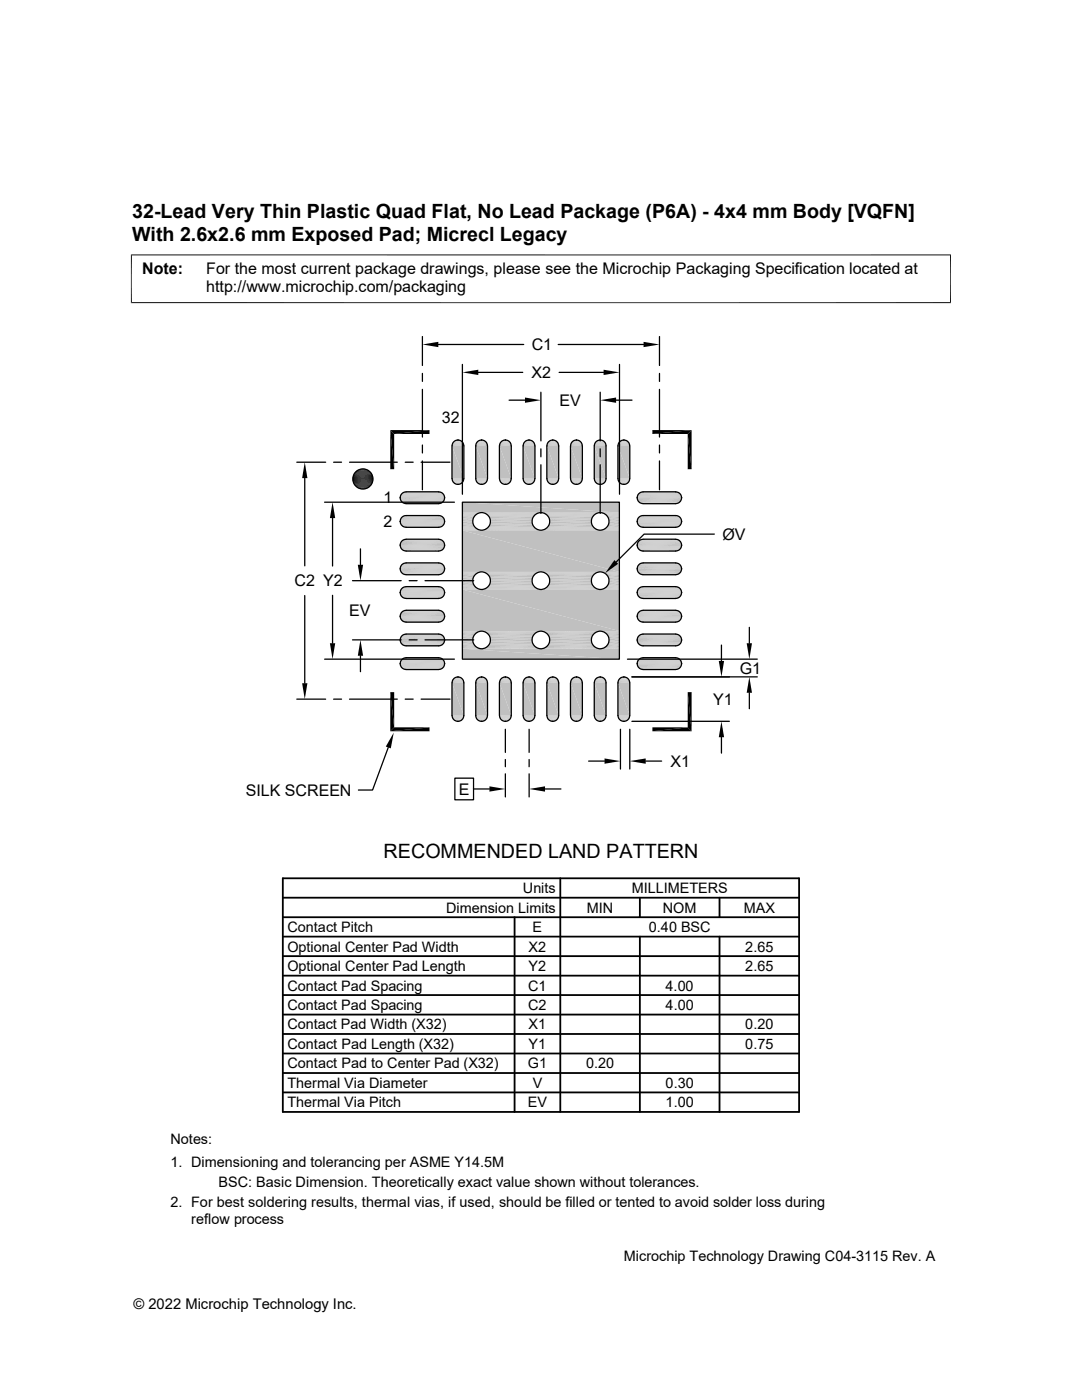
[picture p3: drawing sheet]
<svg xmlns="http://www.w3.org/2000/svg" width="216mm" height="279mm" viewBox="0 0 216 279" stroke-linecap="round" stroke-linejoin="round" font-family="sans-serif">
<defs><g id="words">
<g font-size="3.9">
<text x="26.4" y="43.5">32-Lead Very Thin Plastic Quad Flat, No Lead Package (P6A) - 4x4 mm Body [VQFN]</text>
<text x="26.4" y="48">With 2.6x2.6 mm Exposed Pad; Micrecl Legacy</text>
<text x="76.5" y="171.1">RECOMMENDED LAND PATTERN</text>
</g>
<g font-size="3.2">
<text x="28.4" y="54.6">Note:</text>
<text x="41.1" y="58.3">http://www.microchip.com/packaging</text>
<text x="41.1" y="54.6">For the most current package drawings, please see the Microchip Packaging Specification located at</text>
<text x="106.1" y="69.9">C1</text>
<text x="106.1" y="75.5">X2</text>
<text x="111.6" y="81">EV</text>
<text x="88.2" y="84.5">32</text>
<text x="76.5" y="100.5">1</text>
<text x="76.5" y="105.2">2</text>
<text x="144.2" y="107.8">ØV</text>
<text x="58.8" y="117">C2 Y2</text>
<text x="69.7" y="122.9">EV</text>
<text x="147.6" y="134.5">G1</text>
<text x="142.3" y="140.7">Y1</text>
<text x="133.8" y="153">X1</text>
<text x="49" y="158.8">SILK SCREEN</text>
<text x="91.5" y="158.6">E</text>
</g>
<g font-size="2.9">
<text x="104.3" y="178.2">Units</text>
<text x="126" y="178.2">MILLIMETERS</text>
<text x="89" y="182.1">Dimension Limits</text>
<text x="117.1" y="182.1">MIN</text>
<text x="132.3" y="182.1">NOM</text>
<text x="148.4" y="182.1">MAX</text>
<text x="57.3" y="189.9">Optional Center Pad Width</text>
<text x="57.3" y="186">Contact Pitch</text>
<text x="105.5" y="189.9">X2</text>
<text x="106.3" y="186">E</text>
<text x="129.5" y="186">0.40 BSC</text>
<text x="148.7" y="189.9">2.65</text>
<text x="57.3" y="193.8">Optional Center Pad Length</text>
<text x="57.3" y="197.7">Contact Pad Spacing</text>
<text x="105.4" y="197.7">C1</text>
<text x="105.5" y="193.8">Y2</text>
<text x="132.8" y="197.7">4.00</text>
<text x="148.7" y="193.8">2.65</text>
<text x="57.3" y="201.6">Contact Pad Spacing</text>
<text x="105.4" y="201.6">C2</text>
<text x="132.8" y="201.6">4.00</text>
<text x="57.3" y="209.3">Contact Pad Length (X32)</text>
<text x="57.3" y="205.4">Contact Pad Width (X32)</text>
<text x="105.5" y="209.3">Y1</text>
<text x="105.5" y="205.4">X1</text>
<text x="148.7" y="209.3">0.75</text>
<text x="148.7" y="205.4">0.20</text>
<text x="57.3" y="213.2">Contact Pad to Center Pad (X32)</text>
<text x="105.3" y="213.2">G1</text>
<text x="116.9" y="213.2">0.20</text>
<text x="57.3" y="217.1">Thermal Via Diameter</text>
<text x="57.3" y="221">Thermal Via Pitch</text>
<text x="105.3" y="221">EV</text>
<text x="106.3" y="217.1">V</text>
<text x="132.8" y="217.1">0.30</text>
<text x="132.8" y="221">1.00</text>
<text x="34" y="228.3">Notes:</text>
<text x="34" y="232.9">1. Dimensioning and tolerancing per ASME Y14.5M</text>
<text x="43.6" y="236.9">BSC: Basic Dimension. Theoretically exact value shown without tolerances.</text>
<text x="34" y="241">2. For best soldering results, thermal vias, if used, should be filled or tented to avoid solder loss during</text>
<text x="38.1" y="244.3">reflow process</text>
<text x="124.5" y="251.7">Microchip Technology Drawing C04-3115 Rev. A</text>
<text x="26.6" y="261.3">© 2022 Microchip Technology Inc.</text>
</g>
</g></defs>
<g fill="#c0c0c0">
<path d="M91.2 87.8h.4z"/>
<path d="M95.9 87.8h.4z"/>
<path d="M100.6 87.8h.4z"/>
<path d="M105.4 87.8h.3z"/>
<path d="M110.1 87.8h.4z"/>
<path d="M114.8 87.8h.4z"/>
<path d="M119.5 87.8h.4z"/>
<path d="M124.3 87.8h.4z"/>
<path d="M119.5 87.8h.5z"/>
<path d="M114.8 87.8h.5z"/>
<path d="M105.4 87.8h.4z"/>
<path d="M100.6 87.8h.5z"/>
<path d="M124.1 87.9h.8z"/>
<path d="M124.2 87.8l.7 .1z"/>
<path d="M119.3 87.9h.8z"/>
<path d="M119.5 87.8l.6 .1z"/>
<path d="M114.6 87.9h.8z"/>
<path d="M114.8 87.8l.6 .1z"/>
<path d="M109.9 87.9h.8z"/>
<path d="M110.1 87.8l.6 .1z"/>
<path d="M105.2 87.9h.8z"/>
<path d="M105.3 87.8l.7 .1z"/>
<path d="M100.4 87.9h.8z"/>
<path d="M100.6 87.8l.6 .1z"/>
<path d="M95.7 87.9h.8z"/>
<path d="M95.9 87.8l.6 .1z"/>
<path d="M91 87.9h.8z"/>
<path d="M91.2 87.8l.6 .1z"/>
<path d="M124 87.9h.9z"/>
<path d="M119.3 87.9h.9z"/>
<path d="M114.6 87.9h.9z"/>
<path d="M105.1 87.9h.9z"/>
<path d="M100.4 87.9h.9z"/>
<path d="M95.7 87.9h.9z"/>
<path d="M90.9 87.9h.9z"/>
<path d="M123.9 88h1.2z"/>
<path d="M124 87.9l1.1 .1z"/>
<path d="M119.2 88h1.1z"/>
<path d="M119.3 87.9l1 .1z"/>
<path d="M114.4 88h1.2z"/>
<path d="M114.6 87.9l1 .1z"/>
<path d="M109.7 88h1.2z"/>
<path d="M109.9 87.9l1 .1z"/>
<path d="M105 88h1.2z"/>
<path d="M105.1 87.9l1.1 .1z"/>
<path d="M100.2 88h1.2z"/>
<path d="M100.4 87.9l1 .1z"/>
<path d="M95.5 88h1.2z"/>
<path d="M95.7 87.9l1 .1z"/>
<path d="M90.8 88h1.1z"/>
<path d="M90.9 87.9l1 .1z"/>
<path d="M123.8 88h1.3z"/>
<path d="M119.1 88h1.3z"/>
<path d="M119.2 88h1.2z"/>
<path d="M114.4 88h1.3z"/>
<path d="M109.6 88h1.4z"/>
<path d="M109.7 88h1.3z"/>
<path d="M100.2 88h1.3z"/>
<path d="M95.5 88h1.3z"/>
<path d="M90.7 88h1.3z"/>
<path d="M90.8 88h1.2z"/>
<path d="M123.7 88.1h1.5z"/>
<path d="M123.8 88l1.4 .1z"/>
<path d="M119 88.1h1.5z"/>
<path d="M119.1 88l1.4 .1z"/>
<path d="M114.3 88.1h1.5z"/>
<path d="M114.4 88l1.4 .1z"/>
<path d="M109.5 88.1h1.5z"/>
<path d="M109.6 88l1.4 .1z"/>
<path d="M104.8 88.1h1.5z"/>
<path d="M104.9 88l1.4 .1z"/>
<path d="M100.1 88.1h1.5z"/>
<path d="M100.2 88l1.4 .1z"/>
<path d="M95.4 88.1h1.5z"/>
<path d="M95.5 88l1.4 .1z"/>
<path d="M90.6 88.1h1.5z"/>
<path d="M90.7 88l1.4 .1z"/>
<path d="M123.7 88.1l1.6 .1z"/>
<path d="M118.9 88.2h1.7z"/>
<path d="M119 88.1l1.6 .1z"/>
<path d="M114.3 88.1l1.6 .1z"/>
<path d="M109.5 88.1l1.6 .1z"/>
<path d="M104.8 88.1l1.6 .1z"/>
<path d="M100.1 88.1l1.6 .1z"/>
<path d="M95.3 88.2h1.6z"/>
<path d="M95.4 88.1l1.5 .1z"/>
<path d="M90.6 88.1l1.6 .1z"/>
<path d="M123.6 88.2h1.8z"/>
<path d="M123.7 88.2h1.7z"/>
<path d="M114.1 88.2h1.8z"/>
<path d="M114.2 88.2h1.7z"/>
<path d="M109.4 88.2h1.8z"/>
<path d="M109.5 88.2h1.7z"/>
<path d="M104.7 88.2h1.8z"/>
<path d="M99.9 88.2h1.8z"/>
<path d="M100 88.2h1.7z"/>
<path d="M95.3 88.2h1.7z"/>
<path d="M90.5 88.2h1.8z"/>
<path d="M90.6 88.2h1.7z"/>
<path d="M123.6 88.2l1.9 .1h-2z"/>
<path d="M123.6 88.2h1.8l.1 .1z"/>
<path d="M118.9 88.2l1.8 .1h-1.9z"/>
<path d="M118.9 88.2h1.7l.1 .1z"/>
<path d="M114.1 88.2l1.9 .1h-2z"/>
<path d="M114.1 88.2h1.8l.1 .1z"/>
<path d="M109.4 88.2l1.9 .1h-2z"/>
<path d="M109.4 88.2h1.8l.1 .1z"/>
<path d="M104.7 88.2l1.9 .1h-2z"/>
<path d="M104.7 88.2h1.8l.1 .1z"/>
<path d="M99.9 88.2l1.9 .1h-1.9z"/>
<path d="M99.9 88.2h1.8l.1 .1z"/>
<path d="M95.2 88.2l1.9 .1h-2z"/>
<path d="M95.2 88.2h1.8l.1 .1z"/>
<path d="M90.5 88.2l1.9 .1h-2z"/>
<path d="M90.5 88.2h1.8l.1 .1z"/>
</g>
<path d="M123.5 88.4h2" fill="none" stroke="#c0c0c0" stroke-width=".2"/>
<path d="M123.5 88.3l2 .1z" fill="#c0c0c0"/>
<path d="M114 88.4h2M118.7 88.4h2.1" fill="none" stroke="#c0c0c0" stroke-width=".2"/>
<path d="M114 88.3l2 .1z" fill="#c0c0c0"/>
<path d="M109.3 88.4h2" fill="none" stroke="#c0c0c0" stroke-width=".2"/>
<path d="M109.3 88.3l2 .1z" fill="#c0c0c0"/>
<path d="M104.5 88.4h2.1" fill="none" stroke="#c0c0c0" stroke-width=".2"/>
<path d="M104.6 88.3l2 .1z" fill="#c0c0c0"/>
<path d="M99.8 88.4h2.1" fill="none" stroke="#c0c0c0" stroke-width=".2"/>
<path d="M99.9 88.3l2 .1z" fill="#c0c0c0"/>
<path d="M90.4 88.4h2M95.1 88.4h2" fill="none" stroke="#c0c0c0" stroke-width=".2"/>
<path d="M90.4 88.3l2 .1z" fill="#c0c0c0"/>
<g fill="none" stroke="#c0c0c0" stroke-width=".2">
<path d="M90.2 88.9h2.4M90.2 88.7h2.3M90.2 88.8h2.3M90.3 88.6h2.2M90.3 88.5h2.2M94.9 88.8h2.4M94.9 88.9h2.4M95 88.7h2.3M95 88.6h2.2M95 88.5h2.2M99.7 88.9h2.3M99.7 88.7h2.3"/>
<path d="M99.7 88.8h2.3M99.7 88.6h2.2M99.7 88.5h2.2M104.4 88.9h2.3M104.4 88.8h2.3M104.4 88.7h2.3M104.5 88.6h2.2M104.5 88.5h2.2M109.1 88.9h2.4M109.1 88.8h2.4M109.1 88.7h2.3M109.2 88.6h2.2"/>
<path d="M109.2 88.5h2.2M113.8 88.9h2.4M113.9 88.8h2.3M113.9 88.7h2.3M113.9 88.6h2.2M113.9 88.5h2.2M118.6 88.9h2.3M118.6 88.7h2.3M118.6 88.8h2.3M118.6 88.6h2.3M118.7 88.5h2.1M123.3 88.9h2.4"/>
<path d="M123.3 88.7h2.3M123.3 88.8h2.3M123.4 88.6h2.2M123.4 88.5h2.2"/>
</g>
<g fill="#c0c0c0">
<path d="M123.3 89l2.4 6.5h-2.4z"/>
<path d="M123.3 89h2.4v6.5z"/>
<path d="M118.6 89l2.3 6.5h-2.3z"/>
<path d="M118.6 89h2.3v6.5z"/>
<path d="M113.8 89l2.4 6.5h-2.4z"/>
<path d="M113.8 89h2.4v6.5z"/>
<path d="M109.1 89l2.4 6.5h-2.4z"/>
<path d="M109.1 89h2.4v6.5z"/>
<path d="M104.4 89l2.3 6.5h-2.3z"/>
<path d="M104.4 89h2.3v6.5z"/>
<path d="M99.7 89l2.3 6.5h-2.3z"/>
<path d="M99.7 89h2.3v6.5z"/>
<path d="M94.9 89l2.4 6.5h-2.4z"/>
<path d="M94.9 89h2.4v6.5z"/>
<path d="M90.2 89l2.4 6.5h-2.4z"/>
<path d="M90.2 89h2.4v6.5z"/>
</g>
<g fill="none" stroke="#c0c0c0" stroke-width=".2">
<path d="M90.2 95.6h2.4M90.2 95.7h2.3M90.2 95.8h2.3M90.3 95.9h2.2M90.3 96h2.2M94.9 95.6h2.4M94.9 95.7h2.4M95 95.8h2.3M95 95.9h2.2M95 96h2.2M99.7 95.6h2.3M99.7 95.7h2.3"/>
<path d="M99.7 95.8h2.3M99.7 95.9h2.2M99.7 96h2.2M104.4 95.6h2.3M104.4 95.7h2.3M104.4 95.8h2.3M104.5 95.9h2.2M104.5 96h2.2M109.1 95.6h2.4M109.1 95.7h2.4M109.1 95.8h2.3M109.2 95.9h2.2"/>
<path d="M109.2 96h2.2M113.8 95.6h2.4M113.9 95.7h2.3M113.9 95.8h2.3M113.9 95.9h2.2M113.9 96h2.2M118.6 95.6h2.3M118.6 95.7h2.3M118.6 95.8h2.3M118.6 95.9h2.3M118.7 96h2.1M123.3 95.6h2.4"/>
<path d="M123.3 95.7h2.3M123.3 95.8h2.3M123.4 95.9h2.2M123.4 96h2.2"/>
</g>
<path d="M123.5 96.1l2 .1z" fill="#c0c0c0"/>
<path d="M104.5 96.1h2.1M109.3 96.1h2M114 96.1h2M118.7 96.1h2.1M123.5 96.1h2" fill="none" stroke="#c0c0c0" stroke-width=".2"/>
<path d="M99.8 96.1l2 .1z" fill="#c0c0c0"/>
<path d="M95.1 96.1h2M99.8 96.1h2.1" fill="none" stroke="#c0c0c0" stroke-width=".2"/>
<path d="M90.4 96.1l2 .1z" fill="#c0c0c0"/>
<path d="M90.4 96.1h2" fill="none" stroke="#c0c0c0" stroke-width=".2"/>
<g fill="#c0c0c0">
<path d="M123.5 96.2h1.9z"/>
<path d="M123.5 96.2h2z"/>
<path d="M118.8 96.2h1.9z"/>
<path d="M114 96.2h1.9z"/>
<path d="M114 96.2h2z"/>
<path d="M109.3 96.2h1.9z"/>
<path d="M109.3 96.2h2z"/>
<path d="M104.6 96.2h1.9z"/>
<path d="M104.6 96.2h2z"/>
<path d="M99.9 96.2h1.8z"/>
<path d="M99.9 96.2h1.9z"/>
<path d="M95.1 96.2h1.9z"/>
<path d="M95.1 96.2h2z"/>
<path d="M90.4 96.2h1.9z"/>
<path d="M90.4 96.2h2z"/>
<path d="M123.6 96.2l1.7 .1z"/>
<path d="M123.6 96.2h1.8z"/>
<path d="M118.9 96.2l1.7 .1z"/>
<path d="M118.9 96.2h1.7z"/>
<path d="M114.1 96.2l1.8 .1z"/>
<path d="M114.1 96.2h1.8z"/>
<path d="M109.4 96.2l1.7 .1z"/>
<path d="M109.4 96.2h1.8z"/>
<path d="M104.7 96.2l1.7 .1z"/>
<path d="M104.7 96.2h1.8z"/>
<path d="M99.9 96.2l1.8 .1z"/>
<path d="M95.2 96.2l1.7 .1z"/>
<path d="M95.2 96.2h1.8z"/>
<path d="M90.5 96.2l1.7 .1z"/>
<path d="M90.5 96.2h1.8z"/>
<path d="M123.7 96.3l1.5 .1z"/>
<path d="M123.7 96.3h1.6z"/>
<path d="M118.9 96.3l1.6 .1z"/>
<path d="M118.9 96.3h1.7z"/>
<path d="M114.2 96.3l1.6 .1z"/>
<path d="M114.2 96.3h1.7z"/>
<path d="M109.5 96.3l1.5 .1z"/>
<path d="M109.5 96.3h1.6z"/>
<path d="M104.7 96.3l1.6 .1z"/>
<path d="M104.7 96.3h1.7z"/>
<path d="M100 96.3l1.6 .1z"/>
<path d="M100 96.3h1.7z"/>
<path d="M95.3 96.3l1.6 .1z"/>
<path d="M95.3 96.3h1.6z"/>
<path d="M90.6 96.3l1.5 .1z"/>
<path d="M90.6 96.3h1.6z"/>
<path d="M123.7 96.4l1.4 .1z"/>
<path d="M123.7 96.4h1.5z"/>
<path d="M119 96.4l1.4 .1z"/>
<path d="M119 96.4h1.5z"/>
<path d="M114.3 96.4l1.4 .1z"/>
<path d="M114.3 96.4h1.5z"/>
<path d="M109.5 96.4l1.5 .1z"/>
<path d="M109.5 96.4h1.5z"/>
<path d="M104.8 96.4l1.4 .1z"/>
<path d="M104.8 96.4h1.5z"/>
<path d="M100.1 96.4l1.4 .1z"/>
<path d="M100.1 96.4h1.5z"/>
<path d="M95.4 96.4l1.4 .1z"/>
<path d="M95.4 96.4h1.5z"/>
<path d="M90.6 96.4l1.4 .1z"/>
<path d="M90.6 96.4h1.5z"/>
<path d="M123.8 96.5h1.3z"/>
<path d="M119.1 96.5h1.2z"/>
<path d="M119.1 96.5h1.3z"/>
<path d="M114.4 96.5h1.2z"/>
<path d="M114.4 96.5h1.3z"/>
<path d="M109.6 96.5h1.3z"/>
<path d="M109.6 96.5h1.4z"/>
<path d="M104.9 96.5h1.3z"/>
<path d="M100.2 96.5h1.2z"/>
<path d="M100.2 96.5h1.3z"/>
<path d="M95.5 96.5h1.2z"/>
<path d="M95.5 96.5h1.3z"/>
<path d="M90.7 96.5h1.2z"/>
<path d="M90.7 96.5h1.3z"/>
<path d="M123.9 96.5l1 .1z"/>
<path d="M123.9 96.5h1.2z"/>
<path d="M119.2 96.5l1 .1z"/>
<path d="M119.2 96.5h1.1z"/>
<path d="M114.4 96.5l1.1 .1z"/>
<path d="M109.7 96.5l1 .1z"/>
<path d="M109.7 96.5h1.2z"/>
<path d="M105 96.5l1 .1z"/>
<path d="M105 96.5h1.2z"/>
<path d="M100.2 96.5l1.1 .1z"/>
<path d="M95.5 96.5l1.1 .1z"/>
<path d="M90.8 96.5l1 .1z"/>
<path d="M90.8 96.5h1.1z"/>
<path d="M124 96.6h.9z"/>
<path d="M119.3 96.6h.8z"/>
<path d="M119.3 96.6h.9z"/>
<path d="M114.6 96.6h.8z"/>
<path d="M114.6 96.6h.9z"/>
<path d="M109.9 96.6h.8z"/>
<path d="M105.1 96.6h.9z"/>
<path d="M100.4 96.6h.8z"/>
<path d="M100.4 96.6h.9z"/>
<path d="M95.7 96.6h.8z"/>
<path d="M95.7 96.6h.9z"/>
<path d="M90.9 96.6h.9z"/>
<path d="M124.1 96.6h.6z"/>
<path d="M124.1 96.6h.8z"/>
<path d="M119.3 96.6h.7z"/>
<path d="M114.6 96.6h.7z"/>
<path d="M109.9 96.6h.6z"/>
<path d="M105.2 96.6h.6z"/>
<path d="M105.2 96.6h.8z"/>
<path d="M100.4 96.6h.7z"/>
<path d="M95.7 96.6h.6z"/>
<path d="M91 96.6h.6z"/>
<path d="M91 96.6h.8z"/>
<path d="M91.2 96.7h.4z"/>
<path d="M95.9 96.7h.4z"/>
<path d="M100.6 96.7h.4z"/>
<path d="M105.4 96.7h.3z"/>
<path d="M110.1 96.7h.4z"/>
<path d="M114.8 96.7h.4z"/>
<path d="M119.5 96.7h.4z"/>
<path d="M124.3 96.7h.4z"/>
<path d="M124.2 96.6l.5 .1z"/>
<path d="M124.2 96.6h.5z"/>
<path d="M119.5 96.6l.4 .1z"/>
<path d="M119.5 96.6h.5z"/>
<path d="M114.8 96.6l.4 .1z"/>
<path d="M114.8 96.6h.5z"/>
<path d="M110.1 96.6l.4 .1z"/>
<path d="M110.1 96.6h.4z"/>
<path d="M105.3 96.6l.4 .1z"/>
<path d="M105.3 96.6h.5z"/>
<path d="M100.6 96.6l.4 .1z"/>
<path d="M100.6 96.6h.5z"/>
<path d="M95.9 96.6l.4 .1z"/>
<path d="M95.9 96.6h.4z"/>
<path d="M91.2 96.6l.4 .1z"/>
<path d="M91.2 96.6h.4z"/>
</g>
<g fill="none" stroke="#c0c0c0" stroke-width=".2">
<path d="M79.9 99.6h8.8M79.9 99.8h8.7M80.1 98.6h8.4M80.2 98.4h8.2M80.4 98.3h7.8M80.6 98.2h7.4M80.8 98.2h7M127.1 99h8.9M127.2 98.8h8.7M127.3 98.7h8.5M127.4 98.5h8.3M127.6 98.4h8"/>
<path d="M127.7 98.3h7.7M127.9 98.2h7.3M128.1 98.2h6.9M79.8 118.4h8.9M79.9 109.1h8.8M79.9 113.8h8.8M79.9 104.6h8.7M79.9 109.3h8.7M79.9 114h8.7M79.9 118.8h8.7M79.9 117.7h8.7M80 100h8.6"/>
<path d="M80 104.7h8.6M80 109.5h8.6M80 114.2h8.6M80 118.9h8.6M80.1 103.3h8.4M80.1 108h8.4M80.1 112.8h8.4M80.1 117.5h8.4M80.1 100.2h8.3M80.1 104.9h8.3M80.1 109.6h8.3M80.1 114.4h8.3"/>
<path d="M80.1 119.1h8.3M80.2 103.2h8.2M80.2 107.9h8.2M80.2 112.6h8.2M80.2 117.3h8.2M80.3 100.3h8M80.3 105h8M80.3 109.8h8M80.3 114.5h8M80.3 119.2h8M80.4 103h7.8M80.4 107.7h7.8"/>
<path d="M80.4 112.5h7.8M80.4 117.2h7.8M80.4 100.4h7.7M80.4 105.1h7.7M80.4 109.9h7.7M80.4 114.6h7.7M80.4 119.3h7.7M80.6 102.9h7.4M80.6 107.7h7.4M80.6 112.4h7.4M80.6 117.1h7.4M80.6 100.5h7.3"/>
<path d="M80.6 105.2h7.3M80.6 109.9h7.3M80.6 114.7h7.3M80.6 119.4h7.3M80.8 102.9h7M80.8 107.6h7M80.8 112.4h7M80.8 117.1h7M80.8 100.5h6.9M80.8 110h6.9M80.8 119.4h6.9M127.1 108.5h8.9"/>
<path d="M127.1 118h8.9M127.1 104h8.9M127.1 113.4h8.9M127.2 103.6h8.7M127.2 108.3h8.7M127.2 113h8.7M127.2 117.8h8.7M127.2 104.6h8.7M127.2 114.1h8.7M127.3 103.4h8.5M127.3 108.1h8.5M127.3 112.8h8.5"/>
<path d="M127.3 117.6h8.5M127.3 100.1h8.5M127.3 104.8h8.5M127.3 109.5h8.5M127.3 114.3h8.5M127.3 119h8.5M127.4 103.2h8.3M127.4 108h8.3M127.4 112.7h8.3M127.4 117.4h8.3M127.5 100.2h8.2M127.5 105h8.2"/>
<path d="M127.5 109.7h8.2M127.5 114.4h8.2M127.5 119.2h8.2M127.6 103.1h8M127.6 107.8h8M127.6 112.6h8M127.6 117.3h8M127.7 100.4h7.8M127.7 105.1h7.8M127.7 109.8h7.8M127.7 114.6h7.8M127.7 119.3h7.8"/>
<path d="M127.7 103h7.7M127.7 107.7h7.7M127.7 112.5h7.7M127.7 117.2h7.7M127.9 100.5h7.4M127.9 105.2h7.4M127.9 109.9h7.4M127.9 114.6h7.4M127.9 119.4h7.4M127.9 102.9h7.3M127.9 107.7h7.3M127.9 112.4h7.3"/>
<path d="M127.9 117.1h7.3M128.1 100.5h7M128.1 110h7M128.1 114.7h7M128.1 119.4h7M128.1 107.6h6.9M128.1 112.3h6.9M128.1 117.1h6.9M79.8 127.8h8.9M79.9 123.3h8.8M79.9 132.7h8.8M79.9 123.5h8.7"/>
<path d="M79.9 128.2h8.7M79.9 132.9h8.7M79.9 127.2h8.7M80 123.7h8.6M80 128.4h8.6M80 133.1h8.6M80.1 122.2h8.4M80.1 127h8.4M80.1 131.7h8.4M80.1 123.8h8.3M80.1 128.5h8.3M80.1 133.3h8.3"/>
<path d="M80.2 122.1h8.2M80.2 126.8h8.2M80.2 131.5h8.2M80.3 123.9h8M80.3 128.7h8M80.3 133.4h8M80.4 122h7.8M80.4 126.7h7.8M80.4 131.4h7.8M80.4 124h7.7M80.4 128.8h7.7M80.4 133.5h7.7"/>
<path d="M80.6 121.9h7.4M80.6 126.6h7.4M80.6 131.3h7.4M80.6 124.1h7.3M80.6 128.9h7.3M80.6 133.6h7.3M80.8 121.8h7M80.8 126.5h7M80.8 131.3h7M80.8 124.2h6.9M80.8 128.9h6.9M127.1 122.7h8.9"/>
<path d="M127.1 132.1h8.9M127.2 122.5h8.7M127.2 127.2h8.7M127.2 131.9h8.7M127.3 122.3h8.5M127.3 127h8.5M127.3 131.8h8.5M127.3 123.7h8.5M127.3 128.5h8.5M127.3 133.2h8.5M127.4 122.1h8.3M127.4 126.9h8.3"/>
<path d="M127.4 131.6h8.3M127.5 123.9h8.2M127.5 128.6h8.2M127.5 133.3h8.2M127.6 122h8M127.6 126.7h8M127.6 131.5h8M127.7 124h7.8M127.7 128.7h7.8M127.7 133.5h7.8M127.7 121.9h7.7M127.7 126.6h7.7"/>
<path d="M127.7 131.4h7.7M127.9 124.1h7.4M127.9 128.8h7.4M127.9 133.6h7.4M127.9 121.8h7.3M127.9 126.6h7.3M127.9 131.3h7.3M128.1 124.2h7M128.1 121.8h6.9M128.1 131.3h6.9"/>
</g>
<g fill="none" stroke="#c0c0c0" stroke-width=".21">
<path d="M79.8 99.4h8.9M79.9 99h8.8M79.9 98.8h8.7M127.1 99.2h8.9M127.2 99.7h8.8M127.2 99.9h8.7M79.8 103.9h8.9M79.8 104.2h8.9M79.8 108.9h8.9M79.8 113.6h8.9M79.9 104.4h8.8M79.9 118.6h8.8"/>
<path d="M79.9 108.5h8.8M79.9 113.2h8.8M79.9 103.5h8.7M79.9 108.2h8.7M79.9 113h8.7M127.1 103.8h8.9M127.1 113.2h8.9M127.1 108.7h8.9M127.1 118.2h8.9M127.2 109.1h8.8M127.2 118.6h8.8M127.2 109.3h8.7"/>
<path d="M127.2 118.8h8.7M79.8 123.1h8.9M79.8 132.5h8.9M79.9 128h8.8M79.9 122.6h8.8M79.9 132.1h8.8M79.9 122.4h8.7M79.9 131.9h8.7M127.1 127.4h8.9M127.1 122.9h8.9M127.1 127.6h8.9M127.1 127.8h8.9"/>
<path d="M127.1 132.3h8.9M127.2 123.3h8.8M127.2 132.8h8.8M127.2 123.5h8.7M127.2 128.3h8.7M127.2 133h8.7"/>
</g>
<g fill="none" stroke="#c0c0c0" stroke-width=".23">
<path d="M79.8 99.2h8.9M127.1 99.5h8.9M79.8 108.7h8.9M79.8 113.4h8.9M79.8 118.1h8.9M79.9 103.7h8.8M79.9 117.9h8.8M127.1 104.2h8.9M127.1 108.9h8.9M127.1 113.6h8.9M127.1 118.4h8.9M127.2 104.4h8.8"/>
<path d="M127.2 113.9h8.8M79.8 122.9h8.9M79.8 127.6h8.9M79.8 132.3h8.9M79.9 127.4h8.8M127.1 123.1h8.9M127.1 132.6h8.9M127.2 128h8.8"/>
</g>
<g fill="#c0c0c0">
<path d="M91.2 135.1h.4z"/>
<path d="M95.9 135.1h.4z"/>
<path d="M100.6 135.1h.4z"/>
<path d="M105.4 135.1h.4z"/>
<path d="M110.1 135.1h.4z"/>
<path d="M114.9 135.1h.3z"/>
<path d="M119.6 135.1h.4z"/>
<path d="M124.3 135.1h.4z"/>
<path d="M124.2 135.1h.5z"/>
<path d="M119.5 135.1h.5z"/>
<path d="M114.8 135.1h.5z"/>
<path d="M114.9 135.1h.4z"/>
<path d="M105.3 135.1h.5z"/>
<path d="M91.1 135.1h.5z"/>
<path d="M124.1 135.2h.8z"/>
<path d="M124.2 135.1l.7 .1z"/>
<path d="M119.4 135.2h.8z"/>
<path d="M119.5 135.1l.7 .1z"/>
<path d="M114.6 135.2h.8z"/>
<path d="M114.8 135.1l.6 .1z"/>
<path d="M109.9 135.2h.8z"/>
<path d="M110.1 135.1l.6 .1z"/>
<path d="M105.2 135.2h.8z"/>
<path d="M105.3 135.1l.7 .1z"/>
<path d="M100.4 135.2h.8z"/>
<path d="M100.6 135.1l.6 .1z"/>
<path d="M95.7 135.2h.8z"/>
<path d="M95.9 135.1l.6 .1z"/>
<path d="M91 135.2h.8z"/>
<path d="M91.1 135.1l.7 .1z"/>
<path d="M124 135.2h.9z"/>
<path d="M119.3 135.2h.9z"/>
<path d="M114.6 135.2h.9z"/>
<path d="M109.8 135.2h.9z"/>
<path d="M105.1 135.2h.9z"/>
<path d="M100.4 135.2h.9z"/>
<path d="M90.9 135.2h.9z"/>
<path d="M123.9 135.3h1.2z"/>
<path d="M124 135.2l1.1 .1z"/>
<path d="M119.2 135.3h1.1z"/>
<path d="M119.3 135.2l1 .1z"/>
<path d="M114.4 135.3h1.2z"/>
<path d="M114.6 135.2l1 .1z"/>
<path d="M109.7 135.3h1.2z"/>
<path d="M109.8 135.2l1.1 .1z"/>
<path d="M105 135.3h1.2z"/>
<path d="M105.1 135.2l1.1 .1z"/>
<path d="M100.2 135.3h1.2z"/>
<path d="M100.4 135.2l1 .1z"/>
<path d="M95.5 135.3h1.2z"/>
<path d="M95.7 135.2l1 .1z"/>
<path d="M90.8 135.3h1.2z"/>
<path d="M90.9 135.2l1.1 .1z"/>
<path d="M123.8 135.3h1.3z"/>
<path d="M119.1 135.3h1.3z"/>
<path d="M119.2 135.3h1.2z"/>
<path d="M114.4 135.3h1.3z"/>
<path d="M109.6 135.3h1.3z"/>
<path d="M104.9 135.3h1.3z"/>
<path d="M100.2 135.3h1.3z"/>
<path d="M95.4 135.3h1.4z"/>
<path d="M95.5 135.3h1.3z"/>
<path d="M90.7 135.3h1.3z"/>
<path d="M123.7 135.4h1.5z"/>
<path d="M123.8 135.3l1.4 .1z"/>
<path d="M119 135.4h1.5z"/>
<path d="M119.1 135.3l1.4 .1z"/>
<path d="M114.4 135.3l1.4 .1h-1.5z"/>
<path d="M114.4 135.3l1.4 .1z"/>
<path d="M109.5 135.4h1.6z"/>
<path d="M109.6 135.3l1.5 .1z"/>
<path d="M104.9 135.3l1.4 .1h-1.5z"/>
<path d="M104.9 135.3l1.4 .1z"/>
<path d="M100.1 135.4h1.5z"/>
<path d="M100.2 135.3l1.4 .1z"/>
<path d="M95.4 135.3l1.5 .1h-1.5z"/>
<path d="M95.4 135.3l1.5 .1z"/>
<path d="M90.7 135.3l1.4 .1h-1.5z"/>
<path d="M90.7 135.3l1.4 .1z"/>
<path d="M123.6 135.4h1.7z"/>
<path d="M123.7 135.4h1.6z"/>
<path d="M118.9 135.4h1.7z"/>
<path d="M119 135.4h1.6z"/>
<path d="M114.2 135.4h1.6z"/>
<path d="M114.3 135.4h1.5z"/>
<path d="M104.7 135.4h1.7z"/>
<path d="M104.8 135.4h1.6z"/>
<path d="M100 135.4h1.7z"/>
<path d="M100.1 135.4h1.6z"/>
<path d="M95.3 135.4h1.6z"/>
<path d="M95.4 135.4h1.5z"/>
<path d="M90.6 135.4h1.6z"/>
<path d="M123.6 135.4l1.8 .1z"/>
<path d="M118.9 135.4l1.7 .1h-1.7z"/>
<path d="M118.9 135.4l1.7 .1z"/>
<path d="M114.2 135.4l1.7 .1h-1.8z"/>
<path d="M114.2 135.4l1.7 .1z"/>
<path d="M109.5 135.4l1.7 .1h-1.8z"/>
<path d="M109.5 135.4l1.7 .1z"/>
<path d="M104.7 135.4l1.8 .1h-1.8z"/>
<path d="M104.7 135.4l1.8 .1z"/>
<path d="M100 135.4l1.7 .1h-1.8z"/>
<path d="M100 135.4l1.7 .1z"/>
<path d="M95.3 135.4l1.7 .1h-1.8z"/>
<path d="M95.3 135.4l1.7 .1z"/>
<path d="M90.6 135.4l1.7 .1h-1.8z"/>
<path d="M90.6 135.4l1.7 .1z"/>
<path d="M123.6 135.5l1.9 .1h-2z"/>
<path d="M123.6 135.5l1.9 .1z"/>
<path d="M118.9 135.5l1.8 .1h-1.9z"/>
<path d="M118.9 135.5l1.8 .1z"/>
<path d="M114.1 135.5l1.9 .1h-2z"/>
<path d="M114.1 135.5l1.9 .1z"/>
<path d="M109.4 135.5l1.9 .1h-2z"/>
<path d="M109.4 135.5l1.9 .1z"/>
<path d="M104.7 135.5l1.8 .1h-1.9z"/>
<path d="M104.7 135.5l1.8 .1z"/>
<path d="M99.9 135.5l1.9 .1h-2z"/>
<path d="M99.9 135.5l1.9 .1z"/>
<path d="M95.2 135.5l1.9 .1h-2z"/>
<path d="M95.2 135.5l1.9 .1z"/>
<path d="M90.5 135.5l1.9 .1h-2z"/>
<path d="M90.5 135.5l1.9 .1z"/>
</g>
<path d="M123.5 135.7h2" fill="none" stroke="#c0c0c0" stroke-width=".2"/>
<path d="M123.5 135.6l2 .1z" fill="#c0c0c0"/>
<path d="M114 135.7h2M118.7 135.7h2.1" fill="none" stroke="#c0c0c0" stroke-width=".2"/>
<path d="M114 135.6l2 .1z" fill="#c0c0c0"/>
<path d="M90.4 135.7h2M95.1 135.7h2M99.8 135.7h2.1M104.5 135.7h2.1M109.3 135.7h2" fill="none" stroke="#c0c0c0" stroke-width=".2"/>
<path d="M90.4 135.6l2 .1z" fill="#c0c0c0"/>
<g fill="none" stroke="#c0c0c0" stroke-width=".2">
<path d="M90.2 136.2h2.4M90.2 136h2.3M90.2 136.1h2.3M90.3 135.8h2.2M94.9 136.2h2.4M95 136h2.3M95 136.1h2.3M95 135.8h2.2M99.7 136.2h2.3M99.7 136h2.3M99.7 136.1h2.3M99.7 135.8h2.2"/>
<path d="M104.4 136.2h2.3M104.4 136.1h2.3M104.4 136h2.3M104.5 135.8h2.2M109.1 136.2h2.4M109.1 136.1h2.4M109.1 136h2.3M109.2 135.8h2.2M113.8 136.2h2.4M113.9 136.1h2.3M113.9 136h2.3M113.9 135.8h2.2"/>
<path d="M118.6 136.2h2.3M118.6 136h2.3M118.6 136.1h2.3M118.6 135.8h2.3M118.7 135.8h2.1M123.3 136.2h2.4M123.3 136h2.3M123.3 136.1h2.3M123.4 135.8h2.2"/>
</g>
<g fill="#c0c0c0">
<path d="M123.3 136.3l2.4 6.5h-2.4z"/>
<path d="M123.3 136.3h2.4v6.5z"/>
<path d="M118.6 136.3l2.3 6.5h-2.3z"/>
<path d="M118.6 136.3h2.3v6.5z"/>
<path d="M113.8 136.3l2.4 6.5h-2.4z"/>
<path d="M113.8 136.3h2.4v6.5z"/>
<path d="M109.1 136.3l2.4 6.5h-2.4z"/>
<path d="M109.1 136.3h2.4v6.5z"/>
<path d="M104.4 136.3l2.3 6.5h-2.3z"/>
<path d="M104.4 136.3h2.3v6.5z"/>
<path d="M99.7 136.3l2.3 6.5h-2.3z"/>
<path d="M99.7 136.3h2.3v6.5z"/>
<path d="M94.9 136.3l2.4 6.5h-2.4z"/>
<path d="M94.9 136.3h2.4v6.5z"/>
<path d="M90.2 136.3l2.4 6.5h-2.4z"/>
<path d="M90.2 136.3h2.4v6.5z"/>
</g>
<g fill="none" stroke="#c0c0c0" stroke-width=".2">
<path d="M90.2 142.9h2.4M90.2 143h2.3M90.2 143.1h2.3M90.3 143.2h2.2M90.3 143.3h2.2M94.9 142.9h2.4M95 143h2.3M95 143.1h2.3M95 143.2h2.2M95 143.3h2.2M99.7 142.9h2.3M99.7 143h2.3"/>
<path d="M99.7 143.1h2.3M99.7 143.2h2.2M99.7 143.3h2.2M104.4 142.9h2.3M104.4 143h2.3M104.4 143.1h2.3M104.5 143.2h2.2M104.5 143.3h2.2M109.1 142.9h2.4M109.1 143h2.4M109.1 143.1h2.3M109.2 143.2h2.2"/>
<path d="M109.2 143.3h2.2M113.8 142.9h2.4M113.9 143h2.3M113.9 143.1h2.3M113.9 143.2h2.2M113.9 143.3h2.2M118.6 142.9h2.3M118.6 143h2.3M118.6 143.1h2.3M118.6 143.2h2.3M118.7 143.3h2.1M123.3 142.9h2.4"/>
<path d="M123.3 143h2.3M123.3 143.1h2.3M123.4 143.2h2.2M123.4 143.3h2.2"/>
</g>
<path d="M123.5 143.4h2z" fill="#c0c0c0"/>
<path d="M118.7 143.4h2.1M123.5 143.4h2" fill="none" stroke="#c0c0c0" stroke-width=".2"/>
<path d="M114 143.4h2z" fill="#c0c0c0"/>
<path d="M114 143.4h2" fill="none" stroke="#c0c0c0" stroke-width=".2"/>
<path d="M109.3 143.4h2z" fill="#c0c0c0"/>
<path d="M109.3 143.4h2" fill="none" stroke="#c0c0c0" stroke-width=".2"/>
<path d="M104.5 143.4h2z" fill="#c0c0c0"/>
<path d="M104.5 143.4h2.1" fill="none" stroke="#c0c0c0" stroke-width=".2"/>
<path d="M99.8 143.4h2z" fill="#c0c0c0"/>
<path d="M95.1 143.4h2M99.8 143.4h2.1" fill="none" stroke="#c0c0c0" stroke-width=".2"/>
<path d="M90.4 143.4h2z" fill="#c0c0c0"/>
<path d="M90.4 143.4h2" fill="none" stroke="#c0c0c0" stroke-width=".2"/>
<g fill="#c0c0c0">
<path d="M123.5 143.4l1.9 .2h-1.8z"/>
<path d="M123.5 143.4h2l-.1 .2z"/>
<path d="M118.8 143.4l1.9 .2h-1.8z"/>
<path d="M118.8 143.4h1.9v.2z"/>
<path d="M114 143.4l1.9 .2h-1.8z"/>
<path d="M114 143.4h2l-.1 .2z"/>
<path d="M109.3 143.4l1.9 .2h-1.8z"/>
<path d="M109.3 143.4h2l-.1 .2z"/>
<path d="M104.6 143.4l1.9 .2h-1.8z"/>
<path d="M104.6 143.4h1.9v.2z"/>
<path d="M99.8 143.4l1.9 .2h-1.8z"/>
<path d="M99.8 143.4h2l-.1 .2z"/>
<path d="M95.1 143.4l1.9 .2h-1.8z"/>
<path d="M95.1 143.4h2l-.1 .2z"/>
<path d="M90.4 143.4l1.9 .2h-1.8z"/>
<path d="M90.4 143.4h2l-.1 .2z"/>
<path d="M123.6 143.6h1.7z"/>
<path d="M123.6 143.6h1.8z"/>
<path d="M118.9 143.6h1.7z"/>
<path d="M114.1 143.6h1.7z"/>
<path d="M114.1 143.6h1.8z"/>
<path d="M109.4 143.6h1.7z"/>
<path d="M109.4 143.6h1.8z"/>
<path d="M104.7 143.6h1.7z"/>
<path d="M104.7 143.6h1.8z"/>
<path d="M99.9 143.6h1.8z"/>
<path d="M95.2 143.6h1.7z"/>
<path d="M95.2 143.6h1.8z"/>
<path d="M90.5 143.6h1.7z"/>
<path d="M90.5 143.6h1.8z"/>
<path d="M123.6 143.6l1.6 .1z"/>
<path d="M118.9 143.6l1.6 .1z"/>
<path d="M114.2 143.6l1.6 .1z"/>
<path d="M114.2 143.6h1.6z"/>
<path d="M109.5 143.6l1.6 .1z"/>
<path d="M109.5 143.6h1.6z"/>
<path d="M104.7 143.6l1.6 .1z"/>
<path d="M100 143.6l1.6 .1z"/>
<path d="M100 143.6h1.7z"/>
<path d="M95.3 143.6l1.6 .1z"/>
<path d="M95.3 143.6h1.6z"/>
<path d="M90.6 143.6l1.5 .1z"/>
<path d="M90.6 143.6h1.6z"/>
<path d="M123.7 143.7l1.4 .1z"/>
<path d="M123.7 143.7h1.5z"/>
<path d="M119 143.7l1.4 .1z"/>
<path d="M119 143.7h1.5z"/>
<path d="M114.3 143.7l1.4 .1z"/>
<path d="M114.3 143.7h1.5z"/>
<path d="M109.5 143.7l1.4 .1z"/>
<path d="M109.5 143.7h1.6z"/>
<path d="M104.8 143.7l1.4 .1z"/>
<path d="M104.8 143.7h1.5z"/>
<path d="M100.1 143.7l1.4 .1z"/>
<path d="M100.1 143.7h1.5z"/>
<path d="M95.4 143.7l1.4 .1z"/>
<path d="M95.4 143.7h1.5z"/>
<path d="M90.6 143.7l1.4 .1z"/>
<path d="M90.6 143.7h1.5z"/>
<path d="M123.8 143.8h1.3z"/>
<path d="M119.1 143.8h1.2z"/>
<path d="M119.1 143.8h1.3z"/>
<path d="M114.4 143.8h1.2z"/>
<path d="M114.4 143.8h1.3z"/>
<path d="M109.6 143.8h1.3z"/>
<path d="M104.9 143.8h1.3z"/>
<path d="M100.2 143.8h1.2z"/>
<path d="M100.2 143.8h1.3z"/>
<path d="M95.4 143.8h1.3z"/>
<path d="M95.4 143.8h1.4z"/>
<path d="M90.7 143.8h1.3z"/>
<path d="M123.9 143.8l1 .1z"/>
<path d="M123.9 143.8h1.2z"/>
<path d="M119.2 143.8l1 .1z"/>
<path d="M119.2 143.8h1.1z"/>
<path d="M114.4 143.8l1.1 .1z"/>
<path d="M109.7 143.8l1 .1z"/>
<path d="M109.7 143.8h1.2z"/>
<path d="M105 143.8l1 .1z"/>
<path d="M105 143.8h1.2z"/>
<path d="M100.2 143.8l1.1 .1z"/>
<path d="M95.5 143.8l1 .1z"/>
<path d="M95.5 143.8h1.2z"/>
<path d="M90.8 143.8l1 .1z"/>
<path d="M90.8 143.8h1.2z"/>
<path d="M124 143.9h.9z"/>
<path d="M119.3 143.9h.9z"/>
<path d="M114.6 143.9h.8z"/>
<path d="M114.6 143.9h.9z"/>
<path d="M109.8 143.9h.9z"/>
<path d="M105.1 143.9h.9z"/>
<path d="M100.4 143.9h.8z"/>
<path d="M100.4 143.9h.9z"/>
<path d="M95.7 143.9h.8z"/>
<path d="M90.9 143.9h.9z"/>
<path d="M124.1 143.9h.6z"/>
<path d="M124.1 143.9h.8z"/>
<path d="M119.4 143.9h.6z"/>
<path d="M119.4 143.9h.8z"/>
<path d="M114.6 143.9h.7z"/>
<path d="M109.9 143.9h.6z"/>
<path d="M109.9 143.9h.8z"/>
<path d="M105.2 143.9h.6z"/>
<path d="M105.2 143.9h.8z"/>
<path d="M100.4 143.9h.6z"/>
<path d="M95.7 143.9h.6z"/>
<path d="M91 143.9h.6z"/>
<path d="M91 143.9h.8z"/>
<path d="M91.2 144h.4z"/>
<path d="M95.9 144h.4z"/>
<path d="M100.6 144h.4z"/>
<path d="M105.4 144h.4z"/>
<path d="M110.1 144h.4z"/>
<path d="M114.9 144h.3z"/>
<path d="M119.6 144h.4z"/>
<path d="M124.3 144h.4z"/>
<path d="M124.2 143.9l.5 .1z"/>
<path d="M119.5 143.9l.5 .1z"/>
<path d="M119.5 143.9h.5z"/>
<path d="M114.8 143.9l.4 .1z"/>
<path d="M114.8 143.9h.5z"/>
<path d="M110.1 143.9l.4 .1z"/>
<path d="M110.1 143.9h.4z"/>
<path d="M105.3 143.9l.5 .1z"/>
<path d="M105.3 143.9h.5z"/>
<path d="M100.6 143.9l.4 .1z"/>
<path d="M95.9 143.9l.4 .1z"/>
<path d="M95.9 143.9h.4z"/>
<path d="M91.1 143.9l.5 .1z"/>
<path d="M91.1 143.9h.5z"/>
<path d="M92.3 100.2l31.3 2.1h-31.3z"/>
<path d="M92.3 100.2h31.3v2.1z"/>
</g>
<g fill="none" stroke="#c0c0c0" stroke-width=".2">
<path d="M92.3 102.3h3.6M92.3 102.4h3.3M92.3 102.6h3M92.3 105.6h3M92.3 105.7h3.3M92.3 105.8h3.6M96.3 105.8h11.5M96.3 102.3h11.5M96.6 105.7h10.8M96.6 102.4h10.8M96.9 105.6h10.2M96.9 102.6h10.2"/>
<path d="M108.1 105.8h11.5M108.1 102.3h11.5M108.4 105.7h10.9M108.4 102.4h10.9M108.7 105.6h10.3M108.7 102.6h10.3M119.9 105.8h3.7M119.9 102.3h3.7M120.2 102.4h3.4M120.2 105.7h3.4M120.5 105.6h3.1M120.5 102.6h3.1"/>
</g>
<path d="M92.3 102.8h2.7M92.3 105.4h2.7M97.2 102.8h9.7M97.2 105.4h9.7M109 102.8h9.7M109 105.4h9.7M120.8 102.8h2.8M120.8 105.4h2.8" fill="none" stroke="#c0c0c0" stroke-width=".21"/>
<path d="M92.3 103h2.5M92.3 105.1h2.5M97.4 103h9.2M97.4 105.1h9.2M109.2 103h9.2M109.2 105.1h9.2M121.1 105.1h2.5M121.1 103h2.5" fill="none" stroke="#c0c0c0" stroke-width=".25"/>
<path d="M92.3 103.3h2.3M92.3 104.9h2.3M97.6 103.3h8.8M97.6 104.9h8.8M109.4 104.9h8.8M109.4 103.3h8.8M121.3 103.3h2.3M121.3 104.9h2.3" fill="none" stroke="#c0c0c0" stroke-width=".3"/>
<path d="M92.3 103.6h2.1M92.3 103.9h2.1M92.3 104.6h2.1M97.8 104.6h8.5M97.8 103.6h8.5M97.9 103.9h8.3M109.6 104.6h8.5M109.6 103.6h8.5M109.7 103.9h8.3M121.4 104.6h2.2M121.4 103.6h2.2M121.5 103.9h2.1" fill="none" stroke="#c0c0c0" stroke-width=".32"/>
<path d="M92.3 104.2h2.1M97.9 104.2h8.3M109.7 104.2h8.3M121.5 104.2h2.1" fill="none" stroke="#c0c0c0" stroke-width=".34"/>
<g fill="#c0c0c0">
<path d="M92.3 105.8l31.3 8.3h-31.3z"/>
<path d="M92.3 105.8h31.3v8.3z"/>
</g>
<g fill="none" stroke="#c0c0c0" stroke-width=".2">
<path d="M92.3 114.2h3.6M92.3 114.2h3.3M92.3 114.4h3M92.3 117.4h3M92.3 117.5h3.3M92.3 117.6h3.6M96.3 117.6h11.5M96.3 114.2h11.5M96.6 117.5h10.8M96.6 114.2h10.8M96.9 117.4h10.2M96.9 114.4h10.2"/>
<path d="M108.1 117.6h11.5M108.1 114.2h11.5M108.4 117.5h10.9M108.4 114.2h10.9M108.7 117.4h10.3M108.7 114.4h10.3M119.9 117.6h3.7M119.9 114.2h3.7M120.2 114.2h3.4M120.2 117.5h3.4M120.5 117.4h3.1M120.5 114.4h3.1"/>
</g>
<path d="M92.3 114.6h2.7M92.3 117.2h2.7M97.2 114.6h9.7M97.2 117.2h9.7M109 114.6h9.7M109 117.2h9.7M120.8 114.6h2.8M120.8 117.2h2.8" fill="none" stroke="#c0c0c0" stroke-width=".23"/>
<path d="M92.3 114.8h2.5M92.3 116.9h2.5M97.4 114.8h9.2M97.4 116.9h9.2M109.2 114.8h9.2M109.2 116.9h9.2M121.1 116.9h2.5M121.1 114.8h2.5" fill="none" stroke="#c0c0c0" stroke-width=".25"/>
<path d="M92.3 115.1h2.3M92.3 116.7h2.3M97.6 115.1h8.8M97.6 116.7h8.8M109.4 116.7h8.8M109.4 115.1h8.8M121.3 115.1h2.3M121.3 116.7h2.3" fill="none" stroke="#c0c0c0" stroke-width=".3"/>
<g fill="none" stroke="#c0c0c0" stroke-width=".32">
<path d="M92.3 115.4h2.1M92.3 115.7h2.1M92.3 116h2.1M92.3 116.4h2.1M97.8 116.4h8.5M97.8 115.4h8.5M97.9 116h8.3M97.9 115.7h8.3M109.6 116.4h8.5M109.6 115.4h8.5M109.7 115.7h8.3M109.7 116h8.3"/>
<path d="M121.4 116.4h2.2M121.4 115.4h2.2M121.5 116h2.1M121.5 115.7h2.1"/>
</g>
<g fill="#c0c0c0">
<path d="M92.3 117.6l31.3 8.3h-31.3z"/>
<path d="M92.3 117.6h31.3v8.3z"/>
</g>
<g fill="none" stroke="#c0c0c0" stroke-width=".2">
<path d="M92.3 126h3.6M92.3 126.1h3.3M92.3 126.2h3M92.3 129.2h3M92.3 129.4h3.3M92.3 129.4h3.6M96.3 129.4h11.5M96.3 126h11.5M96.6 129.4h10.8M96.6 126.1h10.8M96.9 129.2h10.2M96.9 126.2h10.2"/>
<path d="M108.1 129.4h11.5M108.1 126h11.5M108.4 129.4h10.9M108.4 126.1h10.9M108.7 129.2h10.3M108.7 126.2h10.3M119.9 129.4h3.7M119.9 126h3.7M120.2 126.1h3.4M120.2 129.4h3.4M120.5 129.2h3.1M120.5 126.2h3.1"/>
</g>
<path d="M92.3 126.4h2.7M92.3 129h2.7M97.2 126.4h9.7M97.2 129h9.7M109 126.4h9.7M109 129h9.7M120.8 126.4h2.8M120.8 129h2.8" fill="none" stroke="#c0c0c0" stroke-width=".21"/>
<path d="M92.3 126.6h2.5M92.3 128.8h2.5M97.4 126.6h9.2M97.4 128.8h9.2M109.2 126.6h9.2M109.2 128.8h9.2M121.1 128.8h2.5M121.1 126.6h2.5" fill="none" stroke="#c0c0c0" stroke-width=".25"/>
<path d="M92.3 126.9h2.3M92.3 128.5h2.3M97.6 126.9h8.8M97.6 128.5h8.8M109.4 128.5h8.8M109.4 126.9h8.8M121.3 126.9h2.3M121.3 128.5h2.3" fill="none" stroke="#c0c0c0" stroke-width=".3"/>
<path d="M92.3 127.2h2.1M92.3 127.9h2.1M92.3 128.2h2.1M97.8 128.2h8.5M97.8 127.2h8.5M97.9 127.9h8.3M109.6 128.2h8.5M109.6 127.2h8.5M109.7 127.9h8.3M121.4 128.2h2.2M121.4 127.2h2.2M121.5 127.9h2.1" fill="none" stroke="#c0c0c0" stroke-width=".32"/>
<path d="M92.3 127.6h2.1M97.9 127.6h8.3M109.7 127.6h8.3M121.5 127.6h2.1" fill="none" stroke="#c0c0c0" stroke-width=".34"/>
<g fill="#c0c0c0">
<path d="M92.3 129.5l31.3 2.1h-31.3z"/>
<path d="M92.3 129.5h31.3v2.1z"/>
</g>
<g fill="none" stroke="#000" stroke-width=".25">
<path d="M84.3 67.2v5.7M84.3 74.5v1.6M84.3 77.7v9.5M87.5 68.7h17M92.3 72.7v25.9M95.4 74.3h8.9M101.6 79.9h3.2M107.9 78.3v9.7M111.4 68.7h17M111.6 74.3h8.8M119.8 78.3v9.7M122.9 79.9h3.2"/>
<path d="M123.6 72.7v25.9M131.6 67.2v5.7M131.6 74.5v1.6M131.6 77.7v9.5M59.2 92.2h5.8M60.8 95.4v17.5M66.6 92.2h1.6M69.7 92.2h9.6M79.8 99.3h.1M79.9 99.3a1.19 1.19 0 0 0 1.1 1.2h6.5a1.16 1.16 0 0 0 1.2-1.2M80.9 92.2h1.5M84 92.2h5.8"/>
<path d="M84.3 88.8v1.6M84.3 92v5.7M88.7 99.3a1.19 1.19 0 0 0-1.2-1.2l-6.5 .1a1.16 1.16 0 0 0-1.1 1.1M88.7 99.3h.1M91.4 87.8a1.19 1.19 0 0 0-1.2 1.2v6.5a1.16 1.16 0 0 0 1.2 1.2M91.4 96.7h.1M91.4 87.8h.1M91.4 87.8a1.16 1.16 0 0 1 1.1 1.2M92.5 95.5a1.16 1.16 0 0 1-1.1 1.2M92.6 89v6.5M96.1 87.8a1.16 1.16 0 0 0-1.2 1.2v6.5a1.16 1.16 0 0 0 1.2 1.2M96.1 96.7h.1"/>
<path d="M96.1 87.8h.1M96.1 87.8a1.16 1.16 0 0 1 1.2 1.2v6.5a1.19 1.19 0 0 1-1.2 1.2M100.8 87.8a1.19 1.19 0 0 0-1.1 1.2v6.5a1.16 1.16 0 0 0 1.1 1.2M100.8 96.7h.1M100.8 87.8h.1M100.8 87.8a1.16 1.16 0 0 1 1.2 1.2v6.5a1.19 1.19 0 0 1-1.2 1.2M104.4 89v6.5M104.4 95.5a1.16 1.16 0 0 0 1.2 1.2M105.6 87.8a1.16 1.16 0 0 1 1.1 1.2M105.6 87.8a1.16 1.16 0 0 0-1.2 1.2M105.6 96.7h.1M105.6 87.8h.1"/>
<path d="M106.7 95.5a1.16 1.16 0 0 1-1.1 1.2M106.7 89v6.5M107.9 89.6v1.6M107.9 92.8v9.7M109.1 89v6.5M109.1 95.5a1.16 1.16 0 0 0 1.2 1.2M110.3 87.8a1.16 1.16 0 0 1 1.2 1.2M110.3 87.8a1.16 1.16 0 0 0-1.2 1.2M110.3 96.7h.1M110.3 87.8h.1M111.5 95.5a1.16 1.16 0 0 1-1.2 1.2M111.5 89v6.5"/>
<path d="M115 87.8a1.16 1.16 0 0 1 1.2 1.2v6.5a1.19 1.19 0 0 1-1.2 1.2M115 87.8a1.19 1.19 0 0 0-1.2 1.2l.1 6.5a1.16 1.16 0 0 0 1.1 1.2M115 96.7h.1M115 87.8h.1M119.8 87.8a1.16 1.16 0 0 1 1.1 1.2v6.5a1.16 1.16 0 0 1-1.1 1.2M119.8 87.8a1.19 1.19 0 0 0-1.2 1.2v6.5a1.16 1.16 0 0 0 1.2 1.2M119.8 96.7h.1M119.8 87.8h.1M119.8 89.6v1.6M119.8 92.8v9.7M124.5 87.8a1.19 1.19 0 0 0-1.2 1.2v6.5a1.16 1.16 0 0 0 1.2 1.2M124.5 96.7h.1"/>
<path d="M124.5 87.8h.1M124.5 87.8a1.16 1.16 0 0 1 1.1 1.2l.1 6.5a1.19 1.19 0 0 1-1.2 1.2M127.1 99.3h.1M127.5 98.5l.8-.4 6.5 .1a1.16 1.16 0 0 1 1.2 1.1 1.16 1.16 0 0 1-1.2 1.2h-6.5a1.18 1.18 0 0 1-1.1-.7 1.18 1.18 0 0 1 .3-1.3zM131.6 88.8v1.6M131.6 92v5.7M136 99.3h.1M60.8 118.9v17.5M64.8 100.2h25.9M66.4 103.4v9.6M66.4 118.8v9.6M70.3 115.9h9.8"/>
<path d="M71.9 109.5v3.2M79.8 118.3h.1M79.8 113.5h.1M79.8 108.8h.1M79.8 104.1h.1M79.9 108.8a1.16 1.16 0 0 0 1.1 1.2M79.9 104.1a1.16 1.16 0 0 0 1.1 1.1M81 107.6a1.16 1.16 0 0 0-1.1 1.2M81 107.6h6.5M81 110h6.5M81 105.2h6.5M81.6 115.9h1.6"/>
<path d="M84.8 115.9h9.7M87.5 107.6a1.16 1.16 0 0 1 1.2 1.2M88.7 118.3a1.16 1.16 0 0 1-1.2 1.1h-6.5a1.19 1.19 0 0 1-1.1-1.1M88.7 113.5a1.16 1.16 0 0 1-1.2 1.2h-6.5a1.19 1.19 0 0 1-1.1-1.2M88.7 108.8a1.16 1.16 0 0 1-1.2 1.2M88.7 104.1a1.16 1.16 0 0 1-1.2 1.1M88.7 118.3a1.19 1.19 0 0 0-1.2-1.2h-6.5a1.16 1.16 0 0 0-1.1 1.2M88.7 113.5a1.19 1.19 0 0 0-1.2-1.2l-6.5 .1a1.16 1.16 0 0 0-1.1 1.1M88.7 104.1a1.16 1.16 0 0 0-1.2-1.2h-6.5a1.16 1.16 0 0 0-1.1 1.2M88.7 118.3h.1M88.7 113.5h.1M88.7 108.8h.1"/>
<path d="M88.7 104.1h.1M92.3 100.2h31.3v31.4h-31.3zM127.1 104.1a1.16 1.16 0 0 1 1.2-1.2h6.5a1.16 1.16 0 0 1 1.2 1.2 1.16 1.16 0 0 1-1.2 1.1M127.1 104.1a1.16 1.16 0 0 0 1.2 1.1M127.1 108.8a1.16 1.16 0 0 0 1.2 1.2M127.1 118.3h.1M127.1 113.5h.1M127.1 108.8h.1M127.1 104.1h.1M127.5 112.7l.8-.4 6.5 .1a1.16 1.16 0 0 1 1.2 1.1 1.16 1.16 0 0 1-1.2 1.2h-6.5a1.18 1.18 0 0 1-1.1-.7 1.18 1.18 0 0 1 .3-1.3zM127.5 117.4l.8-.3h6.5a1.16 1.16 0 0 1 1.2 1.2 1.16 1.16 0 0 1-1.2 1.1h-6.5a1.18 1.18 0 0 1-1.1-.7 1.18 1.18 0 0 1 .3-1.3zM128.3 107.6a1.16 1.16 0 0 0-1.2 1.2"/>
<path d="M128.3 107.6h6.5M128.3 110h6.5M128.3 105.2h6.5M134.8 107.6a1.16 1.16 0 0 1 1.2 1.2 1.16 1.16 0 0 1-1.2 1.2M136 118.3h.1M136 113.5h.1M136 108.8h.1M136 104.1h.1M142.5 106.6h-14l-5.5 5.5M59.2 139.5h5.8M64.8 131.6h25.9M66.6 139.5h1.6"/>
<path d="M69.7 139.5h9.6M70.3 127.7h9.8M71.9 130.9v3.1M79.8 132.4h.1M79.8 123h.1M79.9 123a1.16 1.16 0 0 1 1.1-1.2h6.5a1.19 1.19 0 0 1 1.2 1.2M79.9 132.4a1.16 1.16 0 0 0 1.1 1.2M80.2 126.9l.8-.3h6.5a1.16 1.16 0 0 1 1.2 1.1 1.16 1.16 0 0 1-1.2 1.2h-6.5a1.16 1.16 0 0 1-1.1-.7 1.16 1.16 0 0 1 .3-1.3zM80.9 139.5h1.5M81 131.3a1.16 1.16 0 0 0-1.1 1.1M81 131.3h6.5M81 133.6h6.5"/>
<path d="M81.6 127.7h1.6M84 139.5h5.8M84.8 127.7h9.7M87.5 131.3a1.16 1.16 0 0 1 1.2 1.1M88.7 132.4a1.16 1.16 0 0 1-1.2 1.2M88.7 123a1.16 1.16 0 0 1-1.2 1.1l-6.5 .1a1.19 1.19 0 0 1-1.1-1.2M88.7 132.4h.1M88.7 123h.1M91.4 135.1a1.19 1.19 0 0 0-1.2 1.2v6.5a1.16 1.16 0 0 0 1.2 1.2M91.4 135.1h.1M91.4 135.1a1.16 1.16 0 0 1 1.1 1.2M92.6 136.3v6.5"/>
<path d="M96.1 135.1a1.16 1.16 0 0 0-1.2 1.2v6.5a1.16 1.16 0 0 0 1.2 1.2M96.1 135.1h.1M96.1 135.1a1.16 1.16 0 0 1 1.2 1.2v6.5a1.19 1.19 0 0 1-1.2 1.2M100.8 135.1a1.19 1.19 0 0 0-1.1 1.2v6.5a1.16 1.16 0 0 0 1.1 1.2M100.8 135.1h.1M100.8 135.1a1.16 1.16 0 0 1 1.2 1.2v6.5a1.19 1.19 0 0 1-1.2 1.2M104.4 136.3v6.5M105.6 135.1a1.16 1.16 0 0 1 1.1 1.2M105.6 135.1a1.16 1.16 0 0 0-1.2 1.2M105.6 135.1h.1M106.7 136.3v6.5M109.1 136.3v6.5"/>
<path d="M110.3 135.1a1.16 1.16 0 0 1 1.2 1.2M110.3 135.1a1.16 1.16 0 0 0-1.2 1.2M110.3 135.1h.1M111.5 136.3v6.5M115 135.1a1.16 1.16 0 0 1 1.2 1.2v6.5a1.19 1.19 0 0 1-1.2 1.2M115 135.1a1.19 1.19 0 0 0-1.2 1.2l.1 6.5a1.16 1.16 0 0 0 1.1 1.2M115 135.1h.1M119.8 135.1a1.16 1.16 0 0 1 1.1 1.2v6.5a1.16 1.16 0 0 1-1.1 1.2M119.8 135.1a1.19 1.19 0 0 0-1.2 1.2v6.5a1.16 1.16 0 0 0 1.2 1.2M119.8 135.1h.1M124.5 135.1a1.19 1.19 0 0 0-1.2 1.2v6.5a1.16 1.16 0 0 0 1.2 1.2M124.5 135.1h.1"/>
<path d="M124.5 135.1a1.16 1.16 0 0 1 1.1 1.2l.1 6.5a1.19 1.19 0 0 1-1.2 1.2M125.2 131.6h25.9M126.1 135.1h25M127.1 132.4a1.16 1.16 0 0 0 1.2 1.2M127.1 132.4h.1M127.1 127.7h.1M127.1 123h.1M127.5 122.2l.8-.4h6.5a1.16 1.16 0 0 1 1.2 1.2 1.16 1.16 0 0 1-1.2 1.1l-6.5 .1a1.18 1.18 0 0 1-1.1-.8 1.18 1.18 0 0 1 .3-1.2zM127.5 126.9l.8-.4 6.5 .1a1.16 1.16 0 0 1 1.2 1.1 1.16 1.16 0 0 1-1.2 1.2h-6.5a1.16 1.16 0 0 1-1.1-.7 1.16 1.16 0 0 1 .3-1.3zM128.3 131.3a1.16 1.16 0 0 0-1.2 1.1M128.3 131.3h6.5M128.3 133.6h6.5"/>
<path d="M134.8 131.3a1.16 1.16 0 0 1 1.2 1.1 1.16 1.16 0 0 1-1.2 1.2M136 132.4h.1M136 127.7h.1M136 123h.1M144 128.7v3.2M149.5 125.2v3.2M149.5 138.3v3.1M77.5 149.2l-3.2 8.5h-2.8M90.8 155.3h3.7v4.3h-3.7zM91.4 144h.1M92.5 142.8a1.16 1.16 0 0 1-1.1 1.2M94.5 157.5h3.2"/>
<path d="M96.1 144h.1M100.8 144h.1M100.8 145.5v4.7M100.8 151.6v1.4M100.8 154.4v4.6M104.4 142.8a1.16 1.16 0 0 0 1.2 1.2M105.6 144h.1M105.6 145.5v4.7M105.6 151.6v1.4M105.6 154.4v4.6M106.7 142.8a1.16 1.16 0 0 1-1.1 1.2M108.8 157.5h3.1"/>
<path d="M109.1 142.8a1.16 1.16 0 0 0 1.2 1.2M110.3 144h.1M111.5 142.8a1.16 1.16 0 0 1-1.2 1.2M115 144h.1M117.5 151.9h3.1M119.8 144h.1M123.8 145.5v8M124.5 144h.1M125.7 145.5v8M126.1 144h19.4M128.8 151.9h3.2M144 147.1v3.2"/>
<circle cx="72.4" cy="95.6" r="2.01"/>
<circle cx="96.1" cy="115.9" r="1.75"/>
<circle cx="96.1" cy="104.1" r="1.75"/>
<circle cx="107.9" cy="104.1" r="1.75"/>
<circle cx="107.9" cy="115.9" r="1.75"/>
<circle cx="119.8" cy="115.9" r="1.75"/>
<circle cx="119.8" cy="104.1" r="1.75"/>
<circle cx="96.1" cy="127.7" r="1.75"/>
<circle cx="107.9" cy="127.7" r="1.75"/>
<circle cx="119.8" cy="127.7" r="1.75"/>
</g>
<g fill="none" stroke="#000" stroke-width=".2">
<path d="M26.1 50.9h163.7M26.2 50.8v9.7M189.7 50.8v9.7M26.1 60.4h163.7M70.4 95.3h4M70.4 95.5h4M70.4 95.7h4M70.4 95.9h4M70.4 96.1h4M70.4 95.1h4M70.5 94.9h3.9M70.5 96.3h3.9"/>
<path d="M70.5 96.4h3.8M70.5 94.7h3.8M70.6 96.6h3.6M70.6 94.6h3.6M70.7 94.4h3.4M70.7 96.8h3.4M70.8 96.9h3.2M70.8 94.3h3.2M71 97h2.9M71 94.1h2.9M71.1 97.2h2.6M71.1 94h2.6"/>
<path d="M71.2 93.9h2.4M71.2 97.3h2.4M71.4 93.8h2M71.4 97.4h2"/>
</g>
<g fill="#000">
<path d="M84.3 68.7l3.2-.5v1.1zM92.3 74.3l3.1-.5v1zM104.8 79.3l3.1 .6-3.1 .5zM120.4 73.8l3.2 .5-3.2 .5zM119.8 79.9l3.1-.6v1.1zM128.4 68.2l3.2 .5-3.2 .6zM60.8 92.2l.5 3.2h-1zM71.4 97.3l1.9 .1zM71.6 93.7l1.8 .1zM71.6 97.4l1.4 .1zM71.6 97.4h1.7zM71.6 93.7h1.7z"/>
<path d="M71.8 93.7h1.5zM71.8 97.5l1.1 .1zM71.8 97.5h1.2zM71.8 93.7h1.2zM72 93.6l1 .1zM72 97.6h.6zM72 97.6h.9zM72 93.6h.9zM72.1 93.6h.8zM72.1 97.6h.5zM72.1 93.6h.5zM77.9 85.8l.8 7.8h-.8z"/>
<path d="M77.9 85.8h7.8l-7 .8zM77.9 85.8l.8 .8v7zM78.7 86.6l7-.8v.8zM130.2 85.8h7.8l-7.8 .8zM130.2 86.6l7.8-.8-.8 .8zM137.2 86.6l.8 7h-.8zM137.2 86.6l.8-.8v7.8zM66.4 100.2l.5 3.2h-1.1zM71.4 112.7h1.1l-.6 3.2zM122.6 111.8l.7 .7-2.6 1.9zM60.3 136.4h1l-.5 3.1zM65.8 128.4h1.1l-.5 3.2z"/>
<path d="M71.9 127.7l.6 3.2h-1.1zM137.2 138.1l.8 7.8-.8-.7zM137.2 138.1h.8v7.8zM143.4 131.9h1.1l-.5 3.2zM149.5 135.1l.6 3.2h-1.1zM149 128.4h1.1l-.6 3.2zM77.9 138.1l.8 7.1-.8 .7zM78.6 146.2l-.6 3.2-1-.4zM77.9 138.1h.8v7.1zM77.9 145.9l7.8-.7v.7zM77.9 145.9l.8-.7h7zM97.7 156.9l3.1 .6-3.1 .5z"/>
<path d="M105.6 157.5l3.2-.6v1.1zM120.6 151.4l3.2 .5-3.2 .5zM125.7 151.9l3.1-.5v1zM130.2 145.2h7l-7 .7zM130.2 145.9l7-.7 .8 .7zM144 144l.5 3.1h-1.1z"/>
</g>
<g fill="none" stroke="#000" stroke-width=".36">
<path d="M56.4 179.2h103M56.4 175.3h103v46.6h-103zM111.8 175.3v46.6M127.7 179.2v3.8M143.6 179.2v3.8M56.4 183h103M56.4 190.8h103M56.4 186.9h103M56.4 194.7h103M56.4 198.6h103M102.7 183v38.9M127.7 186.9v35"/>
<path d="M143.6 186.9v35M56.4 202.5h103M56.4 206.4h103M56.4 214.1h103M56.4 210.2h103M56.4 218h103"/>
</g>
<use href="#words"/>
</svg>
